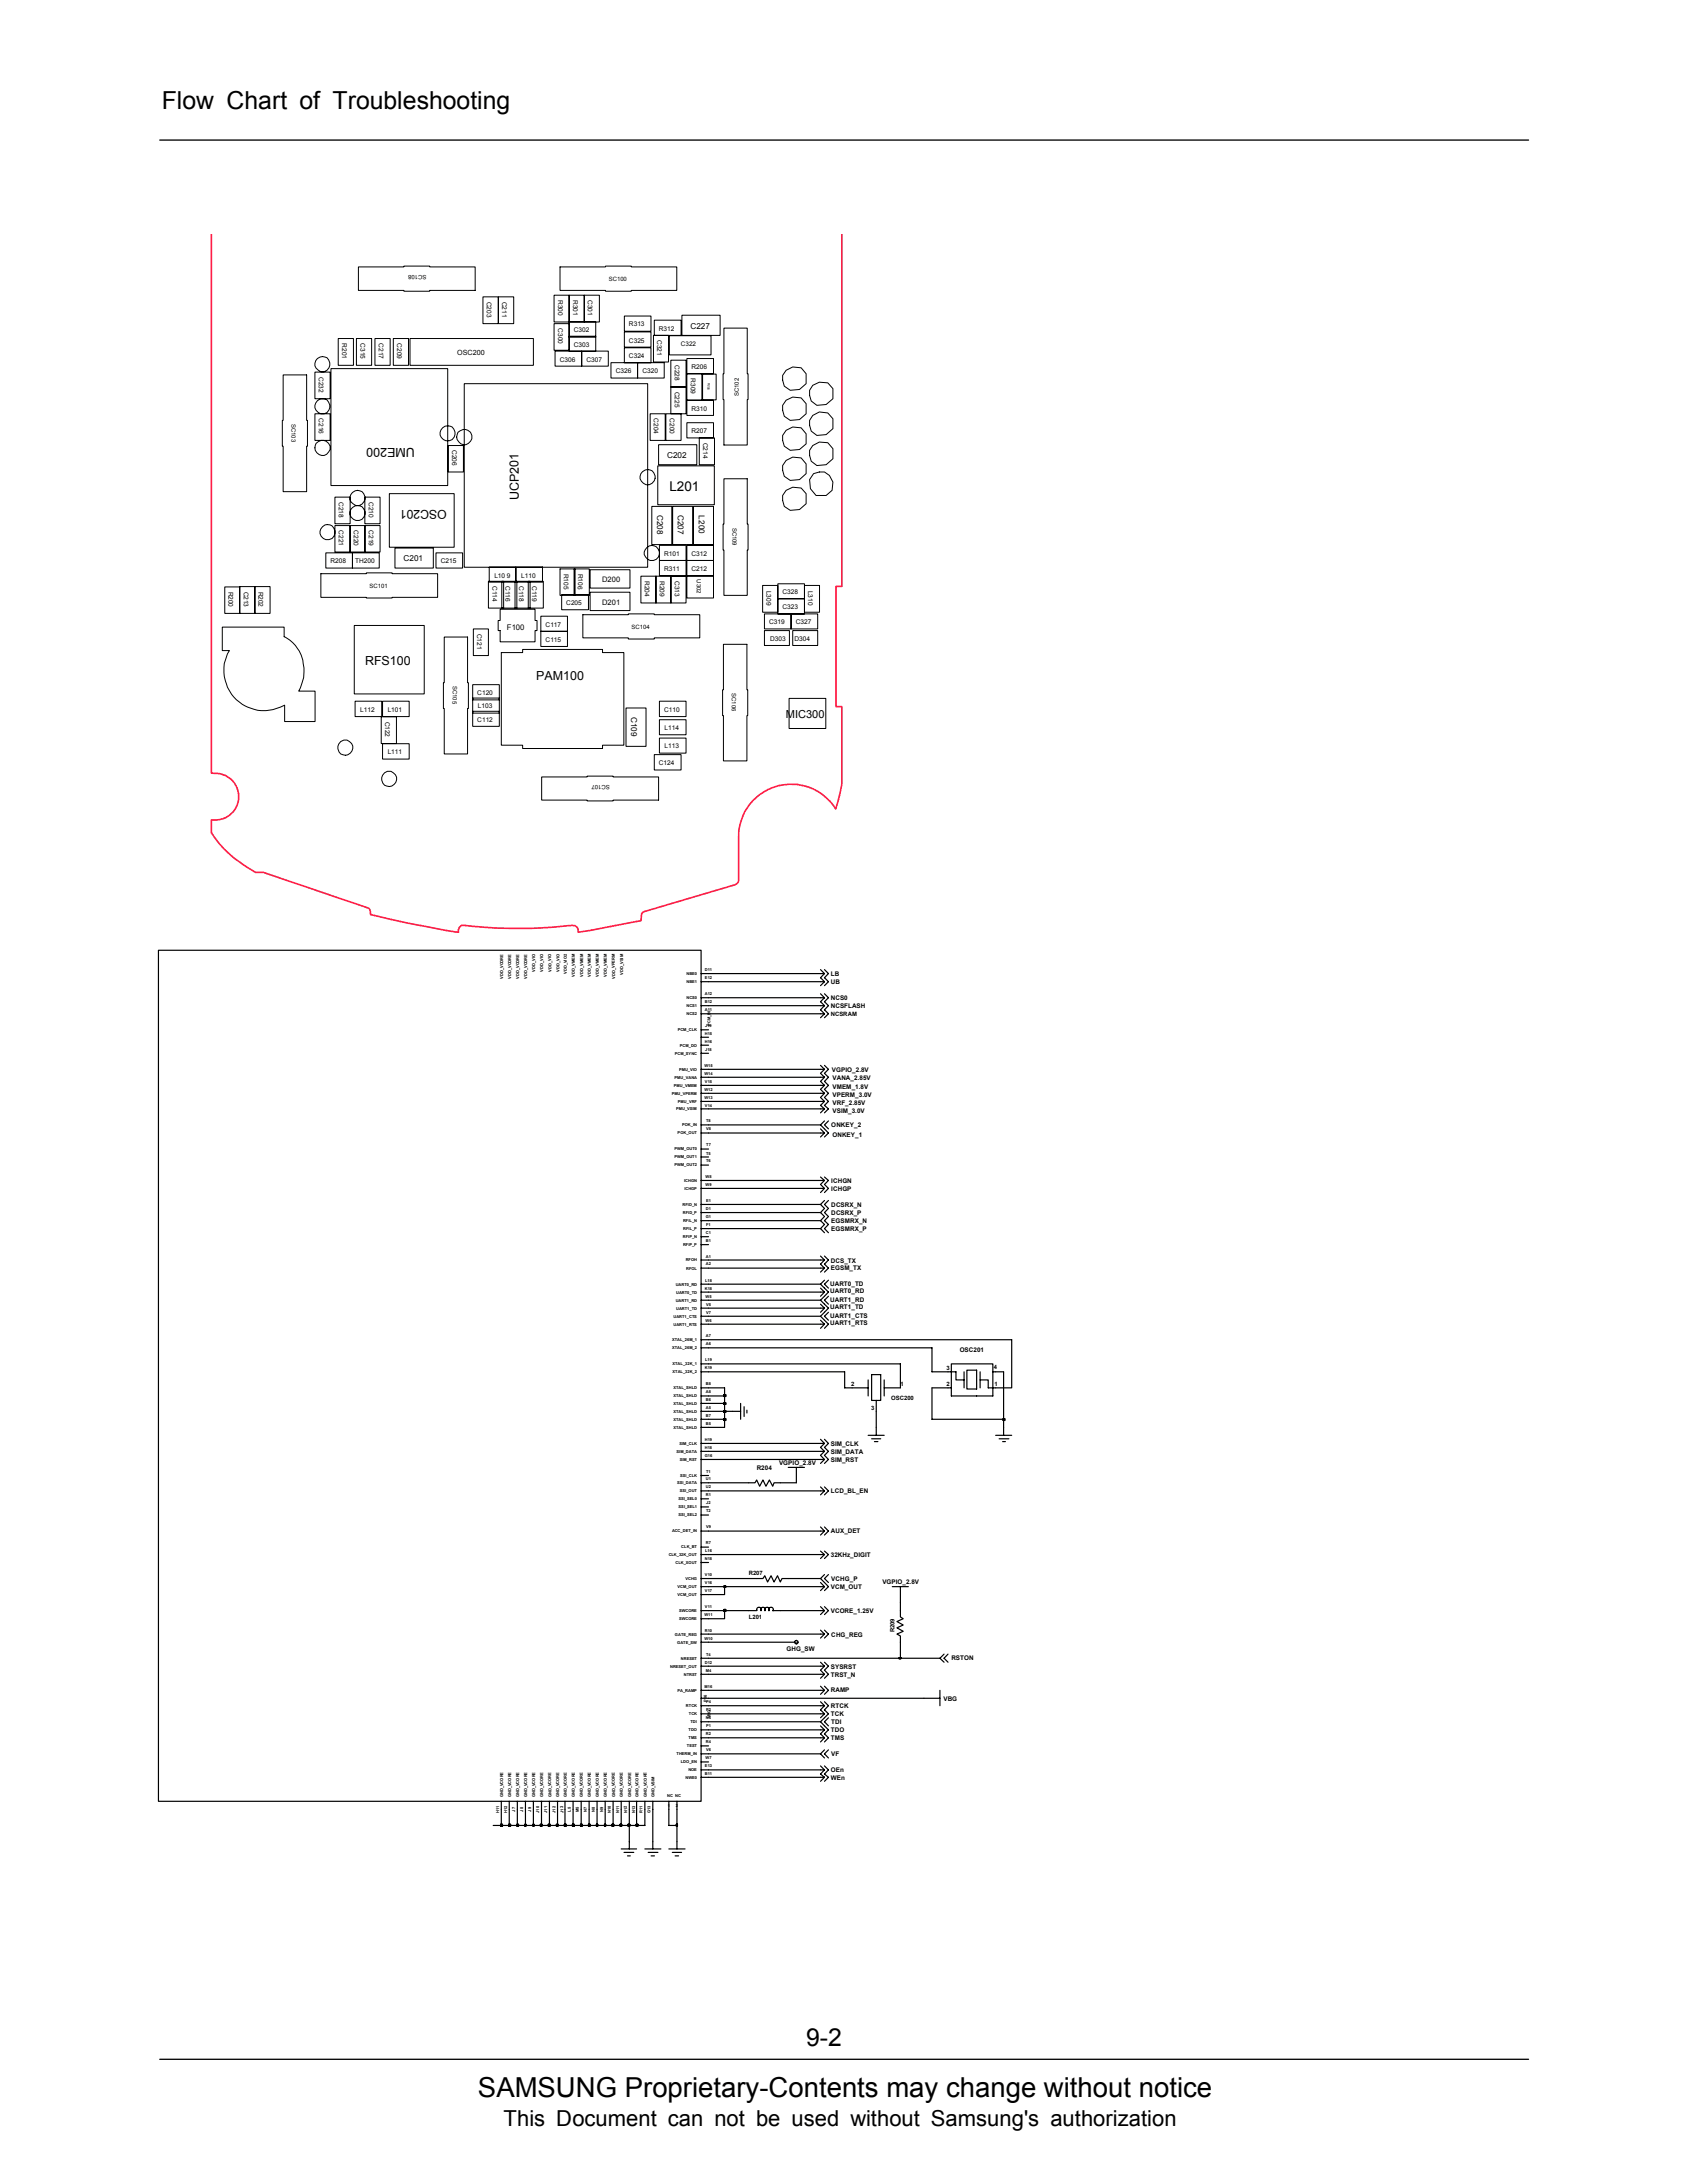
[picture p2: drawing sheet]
<svg xmlns="http://www.w3.org/2000/svg" width="216mm" height="279mm" viewBox="0 0 216 279" stroke-linecap="round" stroke-linejoin="round" font-family="sans-serif">
<defs><g id="words">
<text font-size="3.5" x="61.2" y="268.5">SAMSUNG Proprietary-Contents may change without notice</text>
<g font-size="3.2">
<text x="20.7" y="14">Flow Chart of Troubleshooting</text>
<text x="103.2" y="261.9">9-2</text>
</g>
<text font-size="2.8" x="64.5" y="272.1">This Document can not be used without Samsung's authorization</text>
<text font-size="1.7" x="85.7" y="62.9">L201</text>
<g font-size="1.6">
<text x="53.1" y="57.3" transform="rotate(-180 53.1 57.3)">UME200</text>
<text x="57.2" y="65.3" transform="rotate(-180 57.2 65.3)">OSC201</text>
<text x="66.4" y="64" transform="rotate(-90 66.4 64)">UCP201</text>
<text x="46.7" y="85.1">RFS100</text>
<text x="68.6" y="87">PAM100</text>
</g>
<text font-size="1.4" x="100.6" y="91.9">MIC300</text>
<g font-size="1">
<text x="88.4" y="42.1">C227</text>
<text x="85.4" y="58.6">C202</text>
<text x="84.1" y="65.9" transform="rotate(90 84.1 65.9)">C208</text>
<text x="86.8" y="65.9" transform="rotate(90 86.8 65.9)">C207</text>
<text x="89.4" y="66" transform="rotate(90 89.4 66)">L200</text>
<text x="51.6" y="71.9">C201</text>
<text x="77.1" y="74.5">D200</text>
<text x="77.1" y="77.4">D201</text>
<text x="64.9" y="80.6">F100</text>
<text x="80.8" y="91.7" transform="rotate(90 80.8 91.7)">C109</text>
</g>
<text font-size=".9" x="58.5" y="45.4">OSC200</text>
<g font-size=".8">
<text x="54.6" y="35.2" transform="rotate(-180 54.6 35.2)">SC108</text>
<text x="77.9" y="36">SC100</text>
<text x="62.3" y="38.6" transform="rotate(90 62.3 38.6)">C203</text>
<text x="64.3" y="38.6" transform="rotate(90 64.3 38.6)">C211</text>
<text x="71.4" y="38.4" transform="rotate(90 71.4 38.4)">R300</text>
<text x="73.3" y="38.4" transform="rotate(90 73.3 38.4)">R301</text>
<text x="75.2" y="38.4" transform="rotate(90 75.2 38.4)">C301</text>
<text x="80.5" y="41.8">R313</text>
<text x="43.8" y="44" transform="rotate(90 43.8 44)">R201</text>
<text x="46.1" y="43.9" transform="rotate(90 46.1 43.9)">C315</text>
<text x="48.5" y="43.9" transform="rotate(90 48.5 43.9)">C217</text>
<text x="50.8" y="43.9" transform="rotate(90 50.8 43.9)">C209</text>
<text x="71.4" y="42" transform="rotate(90 71.4 42)">C300</text>
<text x="71.6" y="46.3">C306</text>
<text x="73.4" y="42.5">C302</text>
<text x="73.4" y="44.4">C303</text>
<text x="75.1" y="46.3">C307</text>
<text x="78.8" y="47.8">C326</text>
<text x="80.5" y="45.8">C324</text>
<text x="80.5" y="43.8">C325</text>
<text x="82.2" y="47.8">C320</text>
<text x="84.1" y="43.5" transform="rotate(90 84.1 43.5)">C321</text>
<text x="84.3" y="42.3">R312</text>
<text x="86.4" y="46.7" transform="rotate(90 86.4 46.7)">C228</text>
<text x="87.1" y="44.3">C322</text>
<text x="88.5" y="47.2">R206</text>
<text x="40.8" y="48.2" transform="rotate(90 40.8 48.2)">C232</text>
<text x="40.8" y="53.6" transform="rotate(90 40.8 53.6)">C216</text>
<text x="83.7" y="53.6" transform="rotate(90 83.7 53.6)">C204</text>
<text x="85.7" y="53.6" transform="rotate(90 85.7 53.6)">C200</text>
<text x="86.4" y="50.1" transform="rotate(90 86.4 50.1)">C225</text>
<text x="88.4" y="48.4" transform="rotate(90 88.4 48.4)">R309</text>
<text x="88.5" y="52.6">R310</text>
<text x="94.6" y="50.7" transform="rotate(-90 94.6 50.7)">SC102</text>
<text x="37.3" y="54.3" transform="rotate(90 37.3 54.3)">SC103</text>
<text x="57.9" y="57.6" transform="rotate(90 57.9 57.6)">C206</text>
<text x="88.5" y="55.4">R207</text>
<text x="90" y="56.6" transform="rotate(90 90 56.6)">C214</text>
<text x="43.4" y="64.2" transform="rotate(90 43.4 64.2)">C218</text>
<text x="47.2" y="64.2" transform="rotate(90 47.2 64.2)">C210</text>
<text x="43.4" y="67.9" transform="rotate(90 43.4 67.9)">C221</text>
<text x="45.3" y="67.9" transform="rotate(90 45.3 67.9)">C220</text>
<text x="47.2" y="67.9" transform="rotate(90 47.2 67.9)">C219</text>
<text x="85" y="71.1">R101</text>
<text x="88.5" y="71.1">C312</text>
<text x="93.7" y="67.5" transform="rotate(90 93.7 67.5)">SC109</text>
<text x="29.3" y="75.7" transform="rotate(90 29.3 75.7)">R200</text>
<text x="31.2" y="75.7" transform="rotate(90 31.2 75.7)">C213</text>
<text x="33.1" y="75.7" transform="rotate(90 33.1 75.7)">R202</text>
<text x="42.3" y="72.1">R208</text>
<text x="45.4" y="72.1">TH200</text>
<text x="47.3" y="75.3">SC101</text>
<text x="56.4" y="72.1">C215</text>
<text x="63" y="75" transform="rotate(90 63 75)">C114</text>
<text x="63.3" y="73.9">L10 9</text>
<text x="64.7" y="75" transform="rotate(90 64.7 75)">C116</text>
<text x="66.4" y="75" transform="rotate(90 66.4 75)">C118</text>
<text x="66.7" y="73.9">L110</text>
<text x="68.1" y="75" transform="rotate(90 68.1 75)">C119</text>
<text x="72.2" y="73.4" transform="rotate(90 72.2 73.4)">R105</text>
<text x="72.5" y="77.4">C205</text>
<text x="74" y="73.4" transform="rotate(90 74 73.4)">R106</text>
<text x="82.5" y="74.4" transform="rotate(90 82.5 74.4)">R204</text>
<text x="84.4" y="74.4" transform="rotate(90 84.4 74.4)">R209</text>
<text x="85" y="73.1">R311</text>
<text x="86.4" y="74.4" transform="rotate(90 86.4 74.4)">C313</text>
<text x="88.5" y="73.1">C212</text>
<text x="89.2" y="74.2" transform="rotate(90 89.2 74.2)">U302</text>
<text x="98.1" y="75.6" transform="rotate(90 98.1 75.6)">L309</text>
<text x="100.1" y="76.1">C328</text>
<text x="100.1" y="78">C323</text>
<text x="103.4" y="75.6" transform="rotate(90 103.4 75.6)">L310</text>
<text x="61.1" y="81.1" transform="rotate(90 61.1 81.1)">C121</text>
<text x="69.8" y="82.1">C115</text>
<text x="69.8" y="80.2">C117</text>
<text x="80.8" y="80.5">SC104</text>
<text x="98.4" y="79.9">C319</text>
<text x="98.6" y="82">D303</text>
<text x="101.7" y="82">D304</text>
<text x="101.9" y="79.9">C327</text>
<text x="57.9" y="87.8" transform="rotate(90 57.9 87.8)">SC105</text>
<text x="61.1" y="89">C120</text>
<text x="93.7" y="88.7" transform="rotate(90 93.7 88.7)">SC106</text>
<text x="46.1" y="91.1">L112</text>
<text x="49.3" y="92.4" transform="rotate(90 49.3 92.4)">C122</text>
<text x="49.6" y="91.1">L101</text>
<text x="61.1" y="92.4">C112</text>
<text x="61.2" y="90.7">L103</text>
<text x="85" y="91.1">C110</text>
<text x="85" y="95.8">L113</text>
<text x="85" y="93.4">L114</text>
<text x="49.6" y="96.6">L111</text>
<text x="78" y="100.5" transform="rotate(-180 78 100.5)">SC107</text>
<text x="84.3" y="97.9">C124</text>
<text x="106.3" y="125.9">UB</text>
<text x="106.3" y="124.9">LB</text>
<text x="106.3" y="130">NCSRAM</text>
<text x="106.3" y="128">NCS0</text>
<text x="106.3" y="129">NCSFLASH</text>
<text x="106.5" y="137.2">VGPIO_2.8V</text>
<text x="106.6" y="140.5">VPERM_3.0V</text>
<text x="106.6" y="138.2">VANA_2.85V</text>
<text x="106.6" y="141.5">VRF_2.85V</text>
<text x="106.6" y="142.4">VSIM_3.0V</text>
<text x="106.6" y="139.4">VMEM_1.8V</text>
<text x="106.4" y="144.3">ONKEY_2</text>
<text x="106.6" y="145.5">ONKEY_1</text>
<text x="106.4" y="151.4">ICHGN</text>
<text x="106.4" y="152.5">ICHGP</text>
<text x="106.4" y="155.5">DCSRX_P</text>
<text x="106.4" y="154.5">DCSRX_N</text>
<text x="106.3" y="161.7">DCS_TX</text>
<text x="106.4" y="157.5">EGSMRX_P</text>
<text x="106.4" y="156.5">EGSMRX_N</text>
<text x="106.3" y="167.5">UART1_TD</text>
<text x="106.3" y="166.6">UART1_RD</text>
<text x="106.3" y="165.5">UART0_RD</text>
<text x="106.3" y="164.7">UART0_TD</text>
<text x="106.3" y="162.6">EGSM_TX</text>
<text x="106.3" y="168.7">UART1_CTS</text>
<text x="106.3" y="169.6">UART1_RTS</text>
<text x="122.8" y="173.1">OSC201</text>
<text x="108.9" y="177.3">2</text>
<text x="114" y="179.2">OSC200</text>
<text x="115.2" y="177.3">1</text>
<text x="121.1" y="175.4">3</text>
<text x="121.1" y="177.4">2</text>
<text x="127.2" y="175.3">4</text>
<text x="127.3" y="177.4">1</text>
<text x="106.3" y="185">SIM_CLK</text>
<text x="111.5" y="180.5">3</text>
<text x="96.8" y="188.2">R204</text>
<text x="99.7" y="187.5">VGPIO_2.8V</text>
<text x="106.3" y="186.1">SIM_DATA</text>
<text x="106.3" y="187.1">SIM_RST</text>
<text x="106.3" y="191.1">LCD_BL_EN</text>
<text x="106.3" y="196.3">AUX_DET</text>
<text x="95.8" y="201.5">R207</text>
<text x="106.3" y="199.3">32KHz_DIGIT</text>
<text x="106.3" y="203.3">VCM_OUT</text>
<text x="106.4" y="202.3">VCHG_P</text>
<text x="112.9" y="202.8">VGPIO_2.8V</text>
<text x="95.8" y="207.2">L201</text>
<text x="106.3" y="206.4">VCORE_1.25V</text>
<text x="106.4" y="209.5">CHG_REG</text>
<text x="114.5" y="208.9" transform="rotate(-90 114.5 208.9)">R209</text>
<text x="100.7" y="211.3">GHG_SW</text>
<text x="106.3" y="213.6">SYSRST</text>
<text x="106.3" y="214.6">TRST_N</text>
<text x="121.8" y="212.5">RSTON</text>
<text x="106.3" y="218.6">RTCK</text>
<text x="106.3" y="219.6">TCK</text>
<text x="106.3" y="221.7">TDO</text>
<text x="106.3" y="216.6">RAMP</text>
<text x="106.4" y="220.7">TDI</text>
<text x="120.7" y="217.7">VBG</text>
<text x="106.3" y="226.8">OEn</text>
<text x="106.3" y="222.7">TMS</text>
<text x="106.3" y="227.9">WEn</text>
<text x="106.4" y="224.8">VF</text>
</g>
<g font-size=".5">
<text x="64.4" y="125.3" transform="rotate(-90 64.4 125.3)">VDD_VCORE</text>
<text x="65.4" y="125.3" transform="rotate(-90 65.4 125.3)">VDD_VCORE</text>
<text x="66.4" y="125.3" transform="rotate(-90 66.4 125.3)">VDD_VCORE</text>
<text x="67.5" y="125.3" transform="rotate(-90 67.5 125.3)">VDD_VCORE</text>
<text x="68.5" y="124.4" transform="rotate(-90 68.5 124.4)">VDD_VIO</text>
<text x="69.5" y="124.4" transform="rotate(-90 69.5 124.4)">VDD_VIO</text>
<text x="70.6" y="124.4" transform="rotate(-90 70.6 124.4)">VDD_VIO</text>
<text x="71.6" y="124.4" transform="rotate(-90 71.6 124.4)">VDD_VIO</text>
<text x="72.6" y="124.6" transform="rotate(-90 72.6 124.6)">VDD_VIO2</text>
<text x="73.6" y="125" transform="rotate(-90 73.6 125)">VDD_VMEM</text>
<text x="74.6" y="125" transform="rotate(-90 74.6 125)">VDD_VMEM</text>
<text x="75.6" y="125" transform="rotate(-90 75.6 125)">VDD_VMEM</text>
<text x="76.6" y="125" transform="rotate(-90 76.6 125)">VDD_VMEM</text>
<text x="77.7" y="125" transform="rotate(-90 77.7 125)">VDD_VMEM</text>
<text x="78.7" y="125.3" transform="rotate(-90 78.7 125.3)">VDD_VPERM</text>
<text x="79.7" y="124.7" transform="rotate(-90 79.7 124.7)">VDD_VSIM</text>
<text x="87.8" y="125.8">NBE1</text>
<text x="87.8" y="124.8">NBE0</text>
<text x="90.2" y="124.3">D11</text>
<text x="90.2" y="125.3">E12</text>
<text x="86.7" y="132">PCM_CLK</text>
<text x="87.8" y="127.9">NCS0</text>
<text x="87.8" y="128.9">NCS1</text>
<text x="87.8" y="129.9">NCS2</text>
<text x="90.2" y="127.4">A12</text>
<text x="90.2" y="128.4">B12</text>
<text x="90.2" y="129.4">A11</text>
<text x="90.3" y="131.5">J19</text>
<text x="90.9" y="131.3" transform="rotate(-90 90.9 131.3)">PCM_DI</text>
<text x="86.4" y="135">PCM_SYNC</text>
<text x="86.9" y="137.1">PMU_VIO</text>
<text x="87" y="134">PCM_DO</text>
<text x="90.2" y="137.6">W14</text>
<text x="90.2" y="136.5">W15</text>
<text x="90.2" y="132.4">H15</text>
<text x="90.2" y="133.5">H16</text>
<text x="90.3" y="134.5">J18</text>
<text x="86" y="140.1">PMU_VPERM</text>
<text x="86.3" y="139.1">PMU_VMEM</text>
<text x="86.3" y="138.1">PMU_VANA</text>
<text x="86.6" y="142.1">PMU_VSIM</text>
<text x="86.8" y="141.2">PMU_VRF</text>
<text x="90.1" y="140.7">W13</text>
<text x="90.2" y="139.6">W12</text>
<text x="90.2" y="141.7">V14</text>
<text x="90.2" y="138.6">V15</text>
<text x="90.4" y="143.7">T8</text>
<text x="86.3" y="148.3">PWM_OUT1</text>
<text x="86.3" y="149.3">PWM_OUT2</text>
<text x="86.3" y="147.2">PWM_OUT0</text>
<text x="86.7" y="145.2">POK_OUT</text>
<text x="87.3" y="144.2">POK_IN</text>
<text x="90.4" y="144.7">V8</text>
<text x="90.4" y="147.8">T5</text>
<text x="90.4" y="148.8">T6</text>
<text x="90.4" y="146.7">T7</text>
<text x="87.4" y="154.3">RFID_N</text>
<text x="87.4" y="155.4">RFID_P</text>
<text x="87.6" y="151.3">ICHGN</text>
<text x="87.6" y="152.3">ICHGP</text>
<text x="90.3" y="150.8">W8</text>
<text x="90.3" y="151.8">W9</text>
<text x="90.3" y="155.9">G1</text>
<text x="90.3" y="154.9">D1</text>
<text x="90.4" y="153.8">E1</text>
<text x="87.4" y="158.5">RFIP_N</text>
<text x="87.4" y="156.4">RFIL_N</text>
<text x="87.4" y="159.5">RFIP_P</text>
<text x="87.4" y="157.4">RFIL_P</text>
<text x="87.8" y="161.5">RFOH</text>
<text x="90.3" y="157.9">C1</text>
<text x="90.3" y="159">B1</text>
<text x="90.3" y="162">A2</text>
<text x="90.3" y="160.9">A1</text>
<text x="90.4" y="156.9">F1</text>
<text x="86.5" y="166.6">UART1_RD</text>
<text x="86.5" y="164.5">UART0_RD</text>
<text x="86.6" y="165.6">UART0_TD</text>
<text x="86.6" y="167.6">UART1_TD</text>
<text x="87.8" y="162.5">RFOL</text>
<text x="90.2" y="165.1">K18</text>
<text x="90.2" y="164">L18</text>
<text x="90.3" y="166.1">W5</text>
<text x="90.4" y="167.1">V5</text>
<text x="86" y="172.7">XTAL_26M_2</text>
<text x="86" y="171.7">XTAL_26M_1</text>
<text x="86.2" y="169.7">UART1_RTS</text>
<text x="86.2" y="168.7">UART1_CTS</text>
<text x="90.3" y="169.2">W6</text>
<text x="90.3" y="172.2">A6</text>
<text x="90.3" y="171.2">A7</text>
<text x="90.4" y="168.1">V7</text>
<text x="86.1" y="175.8">XTAL_32K_2</text>
<text x="86.1" y="174.7">XTAL_32K_1</text>
<text x="86.2" y="179.8">XTAL_SHLD</text>
<text x="86.2" y="177.8">XTAL_SHLD</text>
<text x="86.2" y="178.8">XTAL_SHLD</text>
<text x="90.2" y="175.3">K19</text>
<text x="90.2" y="174.2">L19</text>
<text x="90.3" y="179.4">B6</text>
<text x="90.3" y="177.3">B8</text>
<text x="90.3" y="178.3">A8</text>
<text x="86.2" y="181.8">XTAL_SHLD</text>
<text x="86.2" y="182.9">XTAL_SHLD</text>
<text x="86.2" y="180.8">XTAL_SHLD</text>
<text x="86.6" y="186">SIM_DATA</text>
<text x="87" y="184.9">SIM_CLK</text>
<text x="90.2" y="185.4">H18</text>
<text x="90.2" y="184.4">H19</text>
<text x="90.3" y="181.3">B7</text>
<text x="90.3" y="182.4">B5</text>
<text x="90.3" y="180.3">A5</text>
<text x="86.7" y="190">SSI_DATA</text>
<text x="87" y="187">SIM_RST</text>
<text x="87" y="191">SSI_OUT</text>
<text x="87" y="189">SSI_CLK</text>
<text x="90.2" y="186.5">G16</text>
<text x="90.3" y="191.5">R1</text>
<text x="90.3" y="190.5">U2</text>
<text x="90.3" y="189.5">U1</text>
<text x="90.4" y="188.5">T1</text>
<text x="86" y="196.1">ACC_DET_IN</text>
<text x="86.8" y="192">SSI_SEL0</text>
<text x="86.8" y="194.1">SSI_SEL2</text>
<text x="86.8" y="193.1">SSI_SEL1</text>
<text x="90.3" y="197.7">R7</text>
<text x="90.4" y="195.6">V9</text>
<text x="90.4" y="192.5">J2</text>
<text x="90.4" y="193.6">T2</text>
<text x="85.6" y="199.1">CLK_32K_OUT</text>
<text x="86.4" y="200.2">CLK_XOUT</text>
<text x="86.7" y="203.2">VCM_OUT</text>
<text x="87.2" y="198.2">CLK_BT</text>
<text x="87.7" y="202.2">VCHG</text>
<text x="90.2" y="199.7">N18</text>
<text x="90.2" y="202.7">V16</text>
<text x="90.2" y="203.8">V17</text>
<text x="90.2" y="201.7">V10</text>
<text x="90.2" y="198.7">L16</text>
<text x="86.4" y="209.3">GATE_REG</text>
<text x="86.7" y="204.3">VCM_OUT</text>
<text x="86.9" y="207.4">SWCORE</text>
<text x="86.9" y="206.3">SWCORE</text>
<text x="90.2" y="209.8">W10</text>
<text x="90.2" y="206.8">W11</text>
<text x="90.2" y="208.8">R10</text>
<text x="90.2" y="205.8">V11</text>
<text x="85.8" y="213.4">NRESET_OUT</text>
<text x="86.7" y="210.4">GATE_SW</text>
<text x="87.1" y="212.4">NRESET</text>
<text x="87.5" y="214.5">NTRST</text>
<text x="90.2" y="212.9">D12</text>
<text x="90.3" y="214">M4</text>
<text x="90.4" y="211.9">T4</text>
<text x="86.7" y="216.5">PA_RAMP</text>
<text x="87.8" y="218.5">RTCK</text>
<text x="88.1" y="221.6">TDO</text>
<text x="88.2" y="219.5">TCK</text>
<text x="88.4" y="220.6">TDI</text>
<text x="90.2" y="216">M16</text>
<text x="90.3" y="220">N4</text>
<text x="90.4" y="219">P2</text>
<text x="90.4" y="218">P4</text>
<text x="90.4" y="221.1">P1</text>
<text x="90.5" y="217.8" transform="rotate(-90 90.5 217.8)">P16</text>
<text x="90.9" y="219.2" transform="rotate(-90 90.9 219.2)">G</text>
<text x="90.9" y="219.9" transform="rotate(-90 90.9 219.9)">VB</text>
<text x="86.6" y="224.7">THERM_IN</text>
<text x="87.1" y="225.7">LDO_EN</text>
<text x="87.7" y="227.7">NWE0</text>
<text x="87.9" y="223.6">TEST</text>
<text x="88.1" y="226.7">NOE</text>
<text x="88.1" y="222.6">TMS</text>
<text x="90.2" y="227.2">B11</text>
<text x="90.2" y="226.2">E13</text>
<text x="90.3" y="225.2">W7</text>
<text x="90.3" y="222.1">R2</text>
<text x="90.3" y="223.1">R4</text>
<text x="90.4" y="224.2">V6</text>
<text x="63.9" y="232.1" transform="rotate(-90 63.9 232.1)">H11</text>
<text x="64.4" y="230" transform="rotate(-90 64.4 230)">GND_VCORE</text>
<text x="64.9" y="232.1" transform="rotate(-90 64.9 232.1)">H12</text>
<text x="65.4" y="230" transform="rotate(-90 65.4 230)">GND_VCORE</text>
<text x="65.9" y="231.9" transform="rotate(-90 65.9 231.9)">J7</text>
<text x="66.4" y="230" transform="rotate(-90 66.4 230)">GND_VCORE</text>
<text x="66.9" y="231.9" transform="rotate(-90 66.9 231.9)">J8</text>
<text x="67.5" y="230" transform="rotate(-90 67.5 230)">GND_VCORE</text>
<text x="68" y="231.9" transform="rotate(-90 68 231.9)">J9</text>
<text x="68.5" y="230" transform="rotate(-90 68.5 230)">GND_VCORE</text>
<text x="69" y="232" transform="rotate(-90 69 232)">J10</text>
<text x="69.5" y="230" transform="rotate(-90 69.5 230)">GND_VCORE</text>
<text x="70" y="232" transform="rotate(-90 70 232)">J11</text>
<text x="70.6" y="230" transform="rotate(-90 70.6 230)">GND_VCORE</text>
<text x="71.1" y="232" transform="rotate(-90 71.1 232)">J12</text>
<text x="71.6" y="230" transform="rotate(-90 71.6 230)">GND_VCORE</text>
<text x="72.1" y="232" transform="rotate(-90 72.1 232)">J13</text>
<text x="72.6" y="230" transform="rotate(-90 72.6 230)">GND_VCORE</text>
<text x="73.1" y="231.9" transform="rotate(-90 73.1 231.9)">L5</text>
<text x="73.6" y="230" transform="rotate(-90 73.6 230)">GND_VCORE</text>
<text x="74.1" y="231.9" transform="rotate(-90 74.1 231.9)">M5</text>
<text x="74.6" y="230" transform="rotate(-90 74.6 230)">GND_VCORE</text>
<text x="75.1" y="231.9" transform="rotate(-90 75.1 231.9)">N7</text>
<text x="75.6" y="230" transform="rotate(-90 75.6 230)">GND_VCORE</text>
<text x="76.1" y="231.9" transform="rotate(-90 76.1 231.9)">N8</text>
<text x="76.6" y="230" transform="rotate(-90 76.6 230)">GND_VCORE</text>
<text x="77.2" y="231.9" transform="rotate(-90 77.2 231.9)">N9</text>
<text x="77.7" y="230" transform="rotate(-90 77.7 230)">GND_VCORE</text>
<text x="78.2" y="232.1" transform="rotate(-90 78.2 232.1)">N10</text>
<text x="78.7" y="230" transform="rotate(-90 78.7 230)">GND_VCORE</text>
<text x="79.2" y="232.1" transform="rotate(-90 79.2 232.1)">N11</text>
<text x="79.7" y="230" transform="rotate(-90 79.7 230)">GND_VCORE</text>
<text x="80.3" y="232.1" transform="rotate(-90 80.3 232.1)">N12</text>
<text x="80.8" y="230" transform="rotate(-90 80.8 230)">GND_VCORE</text>
<text x="81.3" y="232.1" transform="rotate(-90 81.3 232.1)">N13</text>
<text x="81.7" y="230" transform="rotate(-90 81.7 230)">GND_VCORE</text>
<text x="82.2" y="232.1" transform="rotate(-90 82.2 232.1)">R11</text>
<text x="82.8" y="230" transform="rotate(-90 82.8 230)">GND_VCORE</text>
<text x="83.3" y="232.1" transform="rotate(-90 83.3 232.1)">G13</text>
<text x="83.8" y="230" transform="rotate(-90 83.8 230)">GND_VSIM</text>
<text x="85.4" y="230">NC NC</text>
<text x="85.4" y="231.3">1</text>
<text x="86.5" y="231.3">2</text>
</g>
<text font-size=".4" x="90.6" y="49" transform="rotate(90 90.6 49)">R205</text>
</g></defs>
<path d="M20.4 263.6h175.2" fill="none" stroke="#000" stroke-width=".17"/>
<path d="M20.8 265.5h174.8v9h-174.8z" fill="#fff"/>
<path d="M20.4 17.9h175.2" fill="none" stroke="#000" stroke-width=".17"/>
<path d="M27.1 30v69a3 3 0 0 1 3.4 2.2 3 3 0 0 1-2 3.6l-.6 .1h-.8v1.7a15.1 15.1 0 0 0 5.6 5.1h1l13.5 4.5 .1 .3 .1 .6 4.9 1.1 6.4 1.1a.74 .74 0 0 1 .2-.7 .74 .74 0 0 1 .8-.1 62 62 0 0 0 13.5-.1 .69 .69 0 0 1 .8 .9l8-1.5 .1-.7a.63 .63 0 0 1 .6-.5l11.4-3.4 .2-.1 .2-.2v-.3v-5.1a6.7 6.7 0 0 1 4.7-6.8 6.7 6.7 0 0 1 7.8 2.8l.7-3.1v-10h-.7v-15.3h.7v-45.1" fill="none" stroke="#ff1d46" stroke-width=".21"/>
<g fill="none" stroke="#000" stroke-width=".13">
<path d="M45.9 34.2h5.8v-.1h3.3v.1h5.8v3h-5.8v.1h-3.3v-.1h-5.8zM61.8 38h2v3.4h-2zM63.8 38h1.9v3.4h-1.9zM70.9 37.8h1.9v3.4h-1.9zM71.7 34.2h5.8v-.1h3.3v.1h5.8v3h-5.8v.1h-3.3v-.1h-5.8zM72.8 37.8h2v3.4h-2zM74.8 37.8h1.9v3.4h-1.9zM36.2 48h3v5.8h.1v3.3h-.1v5.8h-3v-5.8h-.1v-3.3h.1zM40.3 53h1.9v3.4h-1.9zM40.3 47.6h1.9v3.4h-1.9zM42.4 47.2h14.9v14.9h-14.9zM43.3 43.3h1.9v3.5h-1.9z"/>
<path d="M45.6 43.3h2v3.5h-2zM48 43.3h1.9v3.5h-1.9zM50.3 43.3h2v3.5h-2zM52.5 43.3h15.8v3.5h-15.8zM57.4 57h1.9v3.4h-1.9zM59.4 49.1h23.5v23.5h-23.5zM70.9 41.4h1.9v3.4h-1.9zM71 44.9h3.4v2h-3.4zM72.8 41.2h3.4v2h-3.4zM72.8 43h3.4v2h-3.4zM74.4 44.9h3.5v2h-3.5zM78.2 46.4h3.4v2h-3.4z"/>
<path d="M79.9 44.5h3.4v1.9h-3.4zM79.9 42.5h3.4v1.9h-3.4zM79.9 40.4h3.4v2h-3.4zM81.6 46.4h3.4v2h-3.4zM83.2 53h1.9v3.4h-1.9zM83.6 42.9h2v3.4h-2zM83.7 41h3.5v1.9h-3.5zM84.2 59.6h7.2v5h-7.2zM84.3 56.9h4.9v2.6h-4.9zM85.2 53h2v3.4h-2zM85.7 43h5.3v2.4h-5.3zM85.9 49.5h1.9v3.5h-1.9z"/>
<path d="M85.9 46.1h1.9v3.4h-1.9zM87.3 40.3h4.9v2.6h-4.9zM87.9 45.9h3.4v1.9h-3.4zM87.9 54.1h3.4v1.9h-3.4zM87.9 47.8h1.9v3.4h-1.9zM87.9 51.2h3.4v2h-3.4zM89.5 56h1.9v3.5h-1.9zM89.9 47.9h1.8v3.3h-1.8zM92.6 42h3v5.8h.1v3.3h-.1v5.9h-3v-5.9h-.1v-3.3h.1zM100.6 55.1l.9-.4 1 .1 .7 .7v1.3l-.9 .7-1.2 .1-.7-.5-.2-.7v-.7zM100.6 58.9l.9-.4 1 .1 .7 .8v1.2l-.9 .8-1.2 .1-.7-.5-.2-.8v-.6zM100.6 51.2l.9-.4 1 .1 .7 .8v1.3l-.9 .7-1.2 .1-.7-.5-.2-.8v-.6z"/>
<path d="M100.6 47.4l.9-.4 1 .1 .7 .7v1.3l-.9 .7-1.2 .2-.7-.6-.2-.7v-.7zM104 53.2l.9-.5 1 .2 .7 .7v1.3l-.9 .7-1.2 .1a1.63 1.63 0 0 1-.5-2.5zM104 57l.9-.4 1 .1 .7 .7v1.3l-.9 .8-1.2 .1a1.63 1.63 0 0 1-.5-2.6zM104 49.3l.9-.4 1 .1 .7 .7v1.3l-.9 .8-1.2 .1a1.63 1.63 0 0 1-.5-2.6zM28.8 75.1h1.9v3.4h-1.9zM30.7 75.1h1.9v3.4h-1.9zM32.6 75.1h2v3.4h-2zM41.1 73.4h5.8v-.1h3.3v.1h5.8v3.1h-5.8h-9.1zM41.7 70.8h3.4v1.9h-3.4zM42.9 63.6h1.9v3.4h-1.9zM42.9 67.3h1.9v3.4h-1.9zM44.8 67.3h1.9v3.4h-1.9z"/>
<path d="M45.1 70.8h3.4v1.9h-3.4zM46.7 67.3h1.9v3.4h-1.9zM46.7 63.6h1.9v3.4h-1.9zM49.8 63.2h8.3v6.8h-8.3zM50.5 70.1h5v2.6h-5zM55.8 70.8h3.4v1.9h-3.4zM62.5 74.4h2v3.4h-2zM62.6 72.6h3.4v1.9h-3.4zM64 78h4.5v1.4h.2v1.3h-.2v1.4h-4.5v-1.4h-.2v-1.3h.2zM64.2 74.4h1.9v3.4h-1.9zM65.9 74.4h1.9v3.4h-1.9zM66 72.6h3.4v1.9h-3.4z"/>
<path d="M67.6 74.4h1.9v3.4h-1.9zM69.2 78.9h3.4v1.9h-3.4zM71.7 72.8h1.9v3.4h-1.9zM71.9 76.1h3.4v1.9h-3.4zM73.5 72.8h1.9v3.4h-1.9zM74.6 78.7h5.8v-.1h3.3v.1h5.9v2.9h-5.9v.2h-3.3v-.2h-5.8zM75.5 72.9h5.1v2.4h-5.1zM75.5 75.8h5.1v2.3h-5.1zM82 73.7h2v3.5h-2zM83.4 64.8h2.6v4.9h-2.6zM83.9 73.7h2v3.5h-2zM84.4 69.8h3.4v1.9h-3.4z"/>
<path d="M84.4 71.7h3.4v2h-3.4zM85.9 73.8h1.9v3.4h-1.9zM86.1 64.8h2.5v4.9h-2.5zM87.9 71.7h3.4v2h-3.4zM87.9 69.8h3.4v1.9h-3.4zM87.9 73.7h3.4v2.8h-3.4zM88.8 64.8h2.5v4.9h-2.5zM92.6 61.3h3v5.8h.1v3.3h-.1v5.8h-3v-5.8h-.1v-3.3h.1zM97.6 74.9h1.9v3.5h-1.9zM97.8 78.6h3.4v1.9h-3.4zM99.5 76.6h3.5v2h-3.5zM99.5 74.7h3.5v1.9h-3.5z"/>
<path d="M100.6 62.8l.9-.4 1 .1 .7 .7v1.3l-.9 .7-1.2 .1-.7-.5-.2-.7v-.7zM101.2 78.6h3.4v1.9h-3.4zM103 74.9h1.9v3.5h-1.9zM104.1 60.6l.8-.2h.6l.7 .5 .4 .8-.1 1.1-.8 .6h-1.3l-.7-.9-.1-1.1zM28.4 80.3h8v1.2a4.8 4.8 0 0 1 2.5 4.5 6.1 6.1 0 0 1-.7 2.5h2.1v3.9h-3.9v-2.1a5.1 5.1 0 0 1-6.2-.8 5.1 5.1 0 0 1-.8-6.2h-1zM45.3 80.1h9v8.7h-9zM45.4 89.7h3.5v2h-3.5zM48.8 91.7h1.9v3.5h-1.9zM49 95.2h3.4v2h-3.4zM49 89.7h3.4v2h-3.4zM56.9 81.5h2.9v5.9h.1v3.3h-.1v5.8h-2.9v-5.8h-.2v-3.3h.2zM60.5 89.3h3.4v2h-3.4z"/>
<path d="M60.5 87.6h3.4v2h-3.4zM60.5 91h3.4v2h-3.4zM60.6 80.5h1.9v3.4h-1.9zM64.2 83.5h2.7v-.4h10.2v.4h2.7v11.9h-2.7v.4h-10.2v-.4h-2.7zM69.2 80.8h3.4v1.9h-3.4zM69.3 99.4h5.8v-.1h3.4v.1h5.8v3h-5.8v.1h-3.4v-.1h-5.8zM80.1 90.6h2.6v4.9h-2.6zM83.7 96.6h3.5v2h-3.5zM84.4 92.1h3.4v1.9h-3.4zM84.4 89.7h3.4v2h-3.4zM84.4 94.5h3.4v1.9h-3.4zM92.6 82.5h3v5.8h.1v3.3h-.1v5.8h-3v-5.8h-.1v-3.3h.1z"/>
<path d="M97.8 80.7h3.2v1.9h-3.2zM101 89.4h4.7v3.8h-4.7zM101.5 80.7h3.1v1.9h-3.1z"/>
<circle cx="41.2" cy="46.6" r=".97"/>
<circle cx="41.3" cy="52" r=".97"/>
<circle cx="41.3" cy="57.3" r=".98"/>
<circle cx="57.3" cy="55.5" r=".97"/>
<circle cx="59.4" cy="56" r=".99"/>
<circle cx="41.9" cy="68.1" r=".97"/>
<circle cx="45.7" cy="63.7" r=".97"/>
<circle cx="45.7" cy="65.7" r=".97"/>
<circle cx="82.9" cy="61.1" r=".98"/>
<circle cx="83.4" cy="70.8" r=".99"/>
<circle cx="44.2" cy="95.7" r=".97"/>
<circle cx="49.8" cy="99.7" r=".97"/>
</g>
<path d="M84.4 69.8h3.4" fill="none" stroke="#63ff00" stroke-width=".13"/>
<g fill="none" stroke="#000" stroke-width=".15">
<path d="M20.3 121.6h69.4v108.9h-69.4zM89.7 125.6h1M89.7 129.8h1M89.7 139.9h1M89.7 128.7h1M89.7 124.6h1M89.7 136.9h1M89.7 127.7h1M89.7 131.8h1M89.7 132.8h1M89.7 133.8h1M89.7 134.8h1"/>
<path d="M89.7 137.9h1M89.7 138.9h1M105 137.9h.5M105 138.9h.5M105 125.6h.5M105 129.8h.5M105 139.9h.5M105 128.7h.5M105 124.1l.5 .5M105 124.6h.5M105 136.4l.5 .5M105 136.9h.5"/>
<path d="M105 127.2l.5 .5M105 127.7h.5M105.5 138.9l-.5 .5 .5 .5M105.5 137.9l-.5 .5 .5 .5M105.5 139.9l-.5 .6 .5 .5-.5 .5 .5 .4M105.5 124.1l.5 .5-.5 .5 .5 .5-.5 .6M105.5 125.6l-.5 .6M105.5 124.6l-.5 .5 .5 .5M105.5 127.2l.5 .5-.5 .5 .5 .5-.5 .5 .5 .6-.5 .5M105.5 128.7l-.5 .5 .5 .6M105.5 129.8l-.5 .5M105.5 136.4l.5 .5-.5 .5 .5 .5-.5 .5 .5 .5-.5 .5 .5 .5-.5 .6 .5 .5-.5 .5 .5 .4-.5 .5"/>
<path d="M105.5 127.7l-.5 .5 .5 .5M105.5 136.9l-.5 .5 .5 .5M89.7 151.1h1M89.7 141h1M89.7 141.9h1M89.7 144h1M89.7 145h1M89.7 147.1h1M89.7 148.1h1M89.7 149.1h1M89.7 152.1h1M89.7 154.2h1"/>
<path d="M89.7 155.2h1M89.7 156.2h1M89.7 157.2h1M89.7 158.3h1M89.7 159.3h1M105 144.5l.5 .5-.5 .5M105 141h.5M105 141.9h.5M105 145h.5M105 152.1h.5M105 150.6l.5 .5M105 151.1h.5"/>
<path d="M105.5 141.9l-.5 .5M105.5 151.1l-.5 .5 .5 .5-.5 .5M105.5 153.6l-.5 .6 .5 .5-.5 .5 .5 .5-.5 .5 .5 .5-.5 .5 .5 .6M105.5 150.6l.5 .5-.5 .5 .5 .5-.5 .5M105.5 143.5l-.5 .5 1 1-.5 .5M106 153.6l-.5 .6 .5 .5-.5 .5 .5 .5-.5 .5 .5 .5-.5 .5 .5 .6M106 143.5l-.5 .5 .5 .5M89.7 165.4h1M89.7 177.6h1M89.7 161.3h1M89.7 162.3h1M89.7 178.7h1"/>
<path d="M89.7 175.6h1M89.7 164.4h1M89.7 166.4h1M89.7 167.4h1M89.7 168.5h1M89.7 169.5h1M89.7 171.5h1M89.7 172.5h1M89.7 174.6h1M89.7 179.6h1M94.8 179.6v2.1M105 166.9l.5 .5-.5 .6"/>
<path d="M105 167.4h.5M105 169.5h.5M105 169l.5 .5M105 164.9l.5 .5-.5 .5M105 160.8l.5 .5-.5 .5 .5 .5M105 165.4h.5M105 161.3h.5M105 162.3h.5M105.5 169.5l-.5 .5M105.5 163.9l-.5 .5 1 1-1 1 1 1-1 1.1 1 1-.5 .5M105.5 160.8l.5 .5-.5 .5 .5 .5-.5 .5M105.5 162.3l-.5 .5"/>
<path d="M106 165.9l-.5 .5 .5 .5M106 163.9l-.5 .5 .5 .5M106 168l-.5 .5 .5 .5M109.1 177.6h2M111.1 176.6v2.1M111.5 175.9h1.2v3.3h-1.2zM112.1 179.2v1.4M113.2 177.6h2M113.2 176.6v2.1M121.3 175.6h1v1h1.1M121.3 177.6h.5M121.8 174.6h5.3v4.1h-5.3z"/>
<path d="M123.4 175.6v2M123.7 175.4h1.3v2.4h-1.3zM125.4 176.6h1.1v1h.9M125.4 175.6v2M127.1 175.6h.3M89.7 180.6h1M89.7 196h1M89.7 186.8h1M89.7 190.8h1M89.7 181.7h1M89.7 182.7h1M89.7 184.7h1"/>
<path d="M89.7 185.8h1M89.7 188.8h1M89.7 189.8h1M89.7 191.8h1M89.7 192.9h1M89.7 193.9h1M89.7 198h1M89.7 199h1M89.7 200h1M93.7 180.6h1.1M95.2 180v1.3M95.6 180.5v.3"/>
<path d="M95.8 189.8h.8l.2-.4 .4 .8 .4-.8 .4 .8 .5-.8 .4 .8 .2-.4h.8M100.9 187.8h2.1M101.9 187.8v2M105 184.2l.5 .5-.5 .6 .5 .5-.5 .5 .5 .5-.5 .5M105 184.7h.5M105 185.8h.5M105 199h.5M105 198.5l.5 .5M105 190.3l.5 .5-.5 .5M105 195.4l.5 .6M105 196h.5M105 186.8h.5"/>
<path d="M105 190.8h.5M105.5 184.2l.5 .5-.5 .6 .5 .5-.5 .5 .5 .5-.5 .5M105.5 198.5l.5 .5-.5 .5M105.5 199l-.5 .5M105.5 195.4l.5 .6-.5 .5M105.5 196l-.5 .5M105.5 190.3l.5 .5-.5 .5M111.1 183.7h2.1M111.5 184.1h1.2M111.9 184.5h.5M112.1 182.7v1M127.4 183.7h2.1"/>
<path d="M127.9 184.1h1.2M128.3 184.5h.4M128.4 182.7v1M89.7 209.1h1M89.7 218.3h1M89.7 219.4h1M89.7 217.4h1M89.7 206.1h1M89.7 213.3h1M89.7 216.3h1M89.7 202h1M89.7 203.1h1"/>
<path d="M89.7 204.1h1M89.7 207.2h1M89.7 210.2h1M89.7 212.2h1M89.7 214.3h1M95.8 206.1h1M96.8 202h.8l.3-.3 .3 .8 .5-.8 .4 .8 .4-.8 .4 .8 .2-.5h.8M96.9 206.1a.29 .29 0 0 1 .3-.4 .29 .29 0 0 1 .2 .5M97.4 206.1a.29 .29 0 0 1 .3-.4 .29 .29 0 0 1 .2 .5M97.9 206.1a.29 .29 0 0 1 .3-.4 .29 .29 0 0 1 .2 .5M98.4 206.1a.29 .29 0 0 1 .3-.4 .29 .29 0 0 1 .2 .5M98.9 206.1h1"/>
<path d="M105 205.6l.5 .5-.5 .6M105 206.1h.5M105 203.1h.5M105 214.3h.5M105 202.5l.5 .6M105 208.6l.5 .5-.5 .6M105 217.8l.5 .5-.5 .5 .5 .6-.5 .5M105 212.7l.5 .6-.5 .5 .5 .5-.5 .5M105 215.8l.5 .5-.5 .6M105 209.1h.5M105 218.3h.5M105 219.4h.5"/>
<path d="M105 213.3h.5M105 216.3h.5M105.5 201.5l-.5 .5 1 1.1-.5 .5M105.5 205.6l.5 .5-.5 .6M105.5 203.1l-.5 .5M105.5 208.6l.5 .5-.5 .6M105.5 217.8l.5 .5-.5 .5 .5 .6-1 1 1 1-.5 .5 .5 .5-.5 .5M105.5 212.7l.5 .6-.5 .5 .5 .5-.5 .5M105.5 215.8l.5 .5-.5 .6M106 201.5l-.5 .5 .5 .5M106 219.9l-.5 .5 .5 .5M114.2 203.1h2"/>
<path d="M115.2 206.1v.8l.4 .3-.8 .3 .8 .5-.8 .3 .8 .5-.8 .3 .4 .3v.8M115.2 203.1v2M118.2 217.4h2.1M120.3 216.3v2M120.8 211.7l-.5 .5 .5 .5M121.3 211.7l-.5 .5 .5 .5M63.1 233.6h1.1M64.2 230.5v1.1M65.2 230.5v1.1M66.2 230.5v1.1M67.2 230.5v1.1M68.3 230.5v1.1"/>
<path d="M69.3 230.5v1.1M70.3 230.5v1.1M71.4 230.5v1.1M72.3 230.5v1.1M73.3 230.5v1.1M74.4 230.5v1.1M75.4 230.5v1.1M76.4 230.5v1.1M77.4 230.5v1.1M78.5 230.5v1.1M79.5 236.6h2M79.5 230.5v1.1"/>
<path d="M79.9 237.1h1.2M80.3 237.5h.4M80.5 230.5v1.1M80.5 233.6v3M81.5 230.5v1.1M82.5 230.5v1.1M82.5 236.6h2.1M83 237.1h1.2M83.3 237.5h.5M83.5 230.5v6.1M85.6 230.5v1.1M85.6 236.6h2.1"/>
<path d="M86 237.1h1.2M86.4 237.5h.4M86.6 230.5v1.1M86.6 233.6v3M89.7 227.5h1M89.7 222.4h1M89.7 226.5h1M89.7 221.4h1M89.7 220.4h1M89.7 223.5h1M89.7 224.5h1M89.7 225.5h1"/>
<path d="M105 227.5h.5M105 222.4h.5M105 226l.5 .5M105 226.5h.5M105 220.9l.5 .5M105 221.4h.5M105.5 221.4l-.5 .5 .5 .5-.5 .5M105.5 226l.5 .5-.5 .6 .5 .4-.5 .5M105.5 226.5l-.5 .6 .5 .4M105.5 227.5l-.5 .5M105.5 224l-.5 .5 .5 .5M106 224l-.5 .5 .5 .5"/>
<circle cx="101.9" cy="210.2" r=".22"/>
</g>
<path d="M64.1 233.5h.2v.2h-.2z" fill="#c2c2c2"/>
<path d="M64.1 233.5h.2v.2h-.2zM64.2 231.6v2h1" fill="none" stroke="#000" stroke-width=".15"/>
<path d="M65.1 233.5h.2v.2h-.2z" fill="#c2c2c2"/>
<path d="M65.1 233.5h.2v.2h-.2zM65.2 231.6v2h1" fill="none" stroke="#000" stroke-width=".15"/>
<path d="M66.1 233.5h.3v.2h-.3z" fill="#c2c2c2"/>
<path d="M66.1 233.5h.3v.2h-.3zM66.2 231.6v2h1" fill="none" stroke="#000" stroke-width=".15"/>
<path d="M67.2 233.5h.1v.2h-.1z" fill="#c2c2c2"/>
<path d="M67.2 233.5h.1v.2h-.1zM67.2 231.6v2h1.1" fill="none" stroke="#000" stroke-width=".15"/>
<path d="M68.2 233.5h.1v.2h-.1z" fill="#c2c2c2"/>
<path d="M68.2 233.5h.1v.2h-.1zM68.3 231.6v2h1" fill="none" stroke="#000" stroke-width=".15"/>
<path d="M69.2 233.5h.2v.2h-.2z" fill="#c2c2c2"/>
<path d="M69.2 233.5h.2v.2h-.2zM69.3 231.6v2h1" fill="none" stroke="#000" stroke-width=".15"/>
<path d="M70.2 233.5h.2v.2h-.2z" fill="#c2c2c2"/>
<path d="M70.2 233.5h.2v.2h-.2zM70.3 231.6v2h1.1" fill="none" stroke="#000" stroke-width=".15"/>
<path d="M71.2 233.5h.2v.2h-.2z" fill="#c2c2c2"/>
<path d="M71.2 233.5h.2v.2h-.2zM71.4 231.6v2h.9" fill="none" stroke="#000" stroke-width=".15"/>
<path d="M72.2 233.5h.3v.2h-.3z" fill="#c2c2c2"/>
<path d="M72.2 233.5h.3v.2h-.3zM72.3 231.6v2h1" fill="none" stroke="#000" stroke-width=".15"/>
<path d="M73.3 233.5h.2v.2h-.2z" fill="#c2c2c2"/>
<path d="M73.3 233.5h.2v.2h-.2zM73.3 231.6v2h1.1" fill="none" stroke="#000" stroke-width=".15"/>
<path d="M74.3 233.5h.2v.2h-.2z" fill="#c2c2c2"/>
<path d="M74.3 233.5h.2v.2h-.2zM74.4 231.6v2h1" fill="none" stroke="#000" stroke-width=".15"/>
<path d="M75.3 233.5h.2v.2h-.2z" fill="#c2c2c2"/>
<path d="M75.3 233.5h.2v.2h-.2zM75.4 231.6v2h1" fill="none" stroke="#000" stroke-width=".15"/>
<path d="M76.3 233.5h.2v.2h-.2z" fill="#c2c2c2"/>
<path d="M76.3 233.5h.2v.2h-.2zM76.4 231.6v2h1" fill="none" stroke="#000" stroke-width=".15"/>
<path d="M77.4 233.5h.1v.2h-.1z" fill="#c2c2c2"/>
<path d="M77.4 233.5h.1v.2h-.1zM77.4 231.6v2h1.1" fill="none" stroke="#000" stroke-width=".15"/>
<path d="M78.3 233.5h.2v.2h-.2z" fill="#c2c2c2"/>
<path d="M78.3 233.5h.2v.2h-.2zM78.5 231.6v2h1" fill="none" stroke="#000" stroke-width=".15"/>
<path d="M79.4 233.5h.2v.2h-.2z" fill="#c2c2c2"/>
<path d="M79.4 233.5h.2v.2h-.2zM79.5 231.6v2h1" fill="none" stroke="#000" stroke-width=".15"/>
<path d="M80.4 233.5h.2v.2h-.2z" fill="#c2c2c2"/>
<path d="M80.4 233.5h.2v.2h-.2zM80.5 231.6v2h1" fill="none" stroke="#000" stroke-width=".15"/>
<path d="M81.4 233.5h.2v.2h-.2z" fill="#c2c2c2"/>
<path d="M81.4 233.5h.2v.2h-.2zM81.5 231.6v2h1v-2M85.6 231.6v2h1" fill="none" stroke="#000" stroke-width=".15"/>
<path d="M86.6 233.5h.1v.2h-.1z" fill="#c2c2c2"/>
<g fill="none" stroke="#000" stroke-width=".15">
<path d="M90.7 219.4h14.3M90.7 218.3h14.3M90.7 217.4h27.5M90.7 216.3h14.3M90.7 214.3h14.3M90.7 213.3h14.3M90.7 212.2h24.5M86.6 233.5h.1v.2h-.1zM86.6 231.6v2M90.7 227.5h14.3M90.7 226.5h14.3M90.7 224.5h14.3"/>
<path d="M90.7 222.4h14.3M90.7 221.4h14.3M90.7 220.4h14.3"/>
</g>
<path d="M115.1 212.2h.2v.1h-.2z" fill="#c2c2c2"/>
<path d="M90.7 206.1h2v1.1h-2M90.7 210.2h11.2M90.7 209.1h14.3M115.1 212.2h.2v.1h-.2zM115.2 210.2v2h5.1" fill="none" stroke="#000" stroke-width=".15"/>
<path d="M92.6 206h.3v.2h-.3z" fill="#c2c2c2"/>
<path d="M90.7 203.1h2v1h-2M92.6 206h.3v.2h-.3zM92.7 206.1h3.1M99.9 206.1h5.1M115.2 205.1v1" fill="none" stroke="#000" stroke-width=".15"/>
<path d="M92.6 203h.3v.1h-.3z" fill="#c2c2c2"/>
<g fill="none" stroke="#000" stroke-width=".15">
<path d="M90.7 181.7h2v1h-2M90.7 199h14.3M90.7 196h14.3M90.7 190.8h14.3M90.7 189.8h5.1M90.7 186.8h14.3M90.7 185.8h14.3M90.7 184.7h14.3M99.9 189.8h2M112.1 180.6v2.1M128.4 181.7v1M90.7 202h6.1"/>
<path d="M92.6 203h.3v.1h-.3zM92.7 203.1h12.3M100.9 202h4.1"/>
</g>
<path d="M92.6 181.6h.3v.2h-.3z" fill="#c2c2c2"/>
<path d="M119.3 177.6v4.1h9.1M92.6 181.6h.3v.2h-.3zM92.7 180.6v1.1" fill="none" stroke="#000" stroke-width=".15"/>
<path d="M128.4 181.6h.2v.2h-.2z" fill="#c2c2c2"/>
<path d="M128.4 175.6v6.1M90.7 180.6h2M128.4 181.6h.2v.2h-.2z" fill="none" stroke="#000" stroke-width=".15"/>
<path d="M92.6 180.6h.3v.2h-.3z" fill="#c2c2c2"/>
<path d="M90.7 179.6h2v1h1M92.6 180.6h.3v.2h-.3z" fill="none" stroke="#000" stroke-width=".15"/>
<path d="M92.6 179.5h.3v.2h-.3z" fill="#c2c2c2"/>
<path d="M90.7 178.7h2v.9M92.6 179.5h.3v.2h-.3z" fill="none" stroke="#000" stroke-width=".15"/>
<path d="M92.6 178.5h.3v.2h-.3z" fill="#c2c2c2"/>
<g fill="none" stroke="#000" stroke-width=".15">
<path d="M90.7 139.9h14.3M90.7 138.9h14.3M90.7 137.9h14.3M90.7 136.9h14.3M90.7 129.8h14.3M90.7 128.7h14.3M90.7 127.7h14.3M90.7 125.6h14.3M90.7 124.6h14.3M90.7 157.2h14.3M90.7 156.2h14.3M90.7 155.2h14.3"/>
<path d="M90.7 154.2h14.3M90.7 152.1h14.3M90.7 151.1h14.3M90.7 145h14.3M90.7 144h14.3M90.7 141.9h14.3M90.7 141h14.3M90.7 171.5h38.8v6.1h-2.1M90.7 177.6h2v1.1M90.7 175.6h17.4v2h1M90.7 174.6h24.5v3M90.7 172.5h28.6v3.1h2"/>
<path d="M90.7 169.5h14.3M90.7 168.5h14.3M90.7 167.4h14.3M90.7 166.4h14.3M90.7 165.4h14.3M90.7 164.4h14.3M90.7 162.3h14.3M90.7 161.3h14.3M92.6 178.5h.3v.2h-.3zM119.3 177.6h2M127.4 175.6h1"/>
</g>
<use href="#words"/>
</svg>
